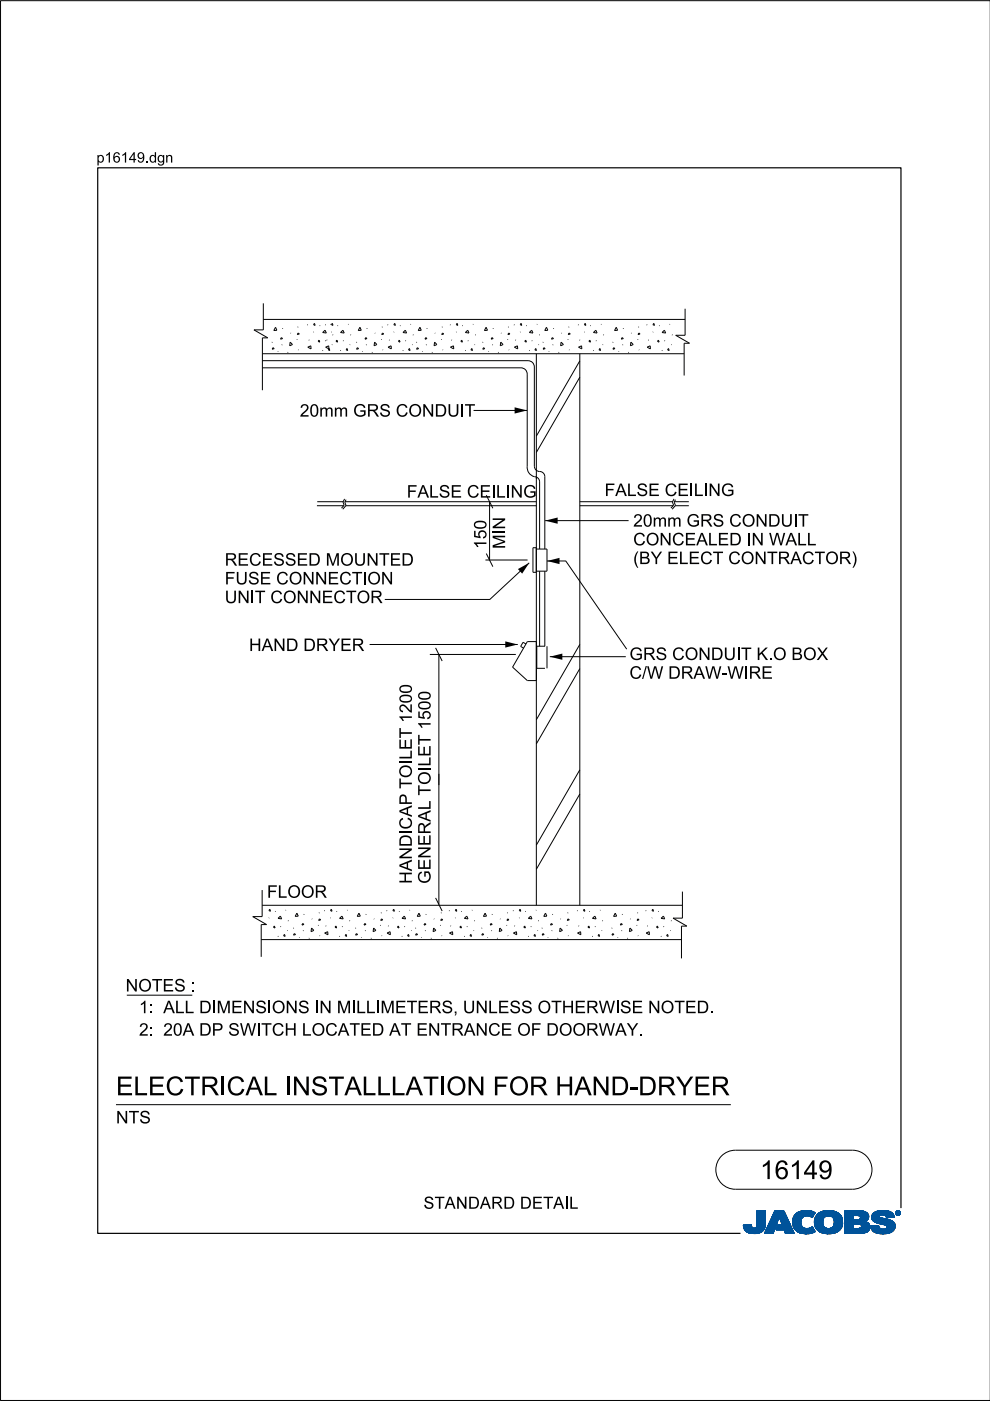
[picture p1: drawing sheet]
<svg xmlns="http://www.w3.org/2000/svg" width="210mm" height="297mm" viewBox="0 0 210 297" stroke-linecap="round" stroke-linejoin="round" font-family="sans-serif">
<defs><g id="words">
<g font-size="4">
<text x="24.6" y="232.2">ELECTRI</text>
<text x="48" y="232.2">CALI</text>
<text x="61.9" y="232.2">N</text>
<text x="65.9" y="232.2">STALLLATI</text>
<text x="94.6" y="232.2">ON</text>
<text x="104.5" y="232.2">FOR H</text>
<text x="121.8" y="232.2">AN</text>
<text x="129.5" y="232.2">D-</text>
<text x="135.3" y="232.2">DRYER</text>
<text x="161.1" y="250">16149</text>
</g>
<g font-size="2.6">
<text x="63.6" y="88.3">20mm GRS CON</text>
<text x="92.1" y="88.3">DUI</text>
<text x="98.5" y="88.3">T</text>
<text x="86.2" y="105.5">FALSE CEII</text>
<text x="105.2" y="105.5">L</text>
<text x="108.3" y="105.5">N</text>
<text x="110.9" y="105.5">G</text>
<text x="128.2" y="105.2">FALSE CEII</text>
<text x="147.1" y="105.2">L</text>
<text x="150.2" y="105.2">N</text>
<text x="152.9" y="105.2">G</text>
<text x="134.2" y="111.7">20mm GRS CON</text>
<text x="162.8" y="111.7">DUI</text>
<text x="169.2" y="111.7">T</text>
<text x="47.7" y="119.9">RECESSED M</text>
<text x="72.1" y="119.9">OUN</text>
<text x="80.4" y="119.9">TED</text>
<text x="103.1" y="116.4" transform="rotate(-90 103.1 116.4)">150</text>
<text x="107.1" y="116.4" transform="rotate(-90 107.1 116.4)">MIN</text>
<text x="134.2" y="119.6">(</text>
<text x="134.2" y="115.6">CON</text>
<text x="135.5" y="119.6">BY ELECT CON</text>
<text x="142.5" y="115.6">CEALED I</text>
<text x="159.3" y="115.6">N</text>
<text x="162.6" y="119.6">TRACTOR)</text>
<text x="163" y="115.6">W ALL</text>
<text x="47.7" y="123.9">FUSE CON</text>
<text x="66.8" y="123.9">N</text>
<text x="69.4" y="123.9">ECTI</text>
<text x="77.9" y="123.9">ON</text>
<text x="47.7" y="127.9">UN</text>
<text x="53" y="127.9">I</text>
<text x="54" y="127.9">T CON</text>
<text x="65.5" y="127.9">N</text>
<text x="68.2" y="127.9">ECTOR</text>
<text x="52.8" y="138">H</text>
<text x="55.5" y="138">AN</text>
<text x="60.6" y="138">D DRYER</text>
<text x="133.5" y="143.9">C/</text>
<text x="133.5" y="139.9">GRS CON</text>
<text x="137.2" y="143.9">W</text>
<text x="141.7" y="143.9">DRAW -</text>
<text x="150.7" y="139.9">DUI</text>
<text x="157.1" y="139.9">T K.</text>
<text x="158.7" y="143.9">RE</text>
<text x="163.9" y="139.9">O BOX</text>
<text x="56.6" y="190.3">FLOOR</text>
<text x="87.3" y="187.4" transform="rotate(-90 87.3 187.4)">HANDICAP TOILET 1200</text>
<text x="91.3" y="187.4" transform="rotate(-90 91.3 187.4)">GENERAL TOILET 1500</text>
<text x="26.6" y="210.2">N</text>
<text x="29.3" y="210.2">OTES :</text>
<text x="29.5" y="214.8">1:ALLDI</text>
<text x="45.9" y="214.8">M</text>
<text x="49" y="214.8">EN</text>
<text x="54.1" y="214.8">SI</text>
<text x="57.6" y="214.8">ON</text>
<text x="67.7" y="214.8">N</text>
<text x="71.4" y="214.8">M</text>
<text x="75.5" y="214.8">L</text>
<text x="80.7" y="214.8">M</text>
<text x="83.7" y="214.8">ETERS,UN</text>
<text x="103.5" y="214.8">LESS OTH</text>
<text x="121.8" y="214.8">ERW I</text>
<text x="131.5" y="214.8">SE N</text>
<text x="140.1" y="214.8">OTED.</text>
<text x="29.5" y="219.6">2:20A DP SW I</text>
<text x="55.4" y="219.6">TCH</text>
<text x="64" y="219.6">LOCATED AT EN</text>
<text x="93.4" y="219.6">TRAN</text>
<text x="103.5" y="219.6">CE OF DOORW AY.</text>
<text x="24.6" y="238.2">N</text>
<text x="27.3" y="238.2">TS</text>
<text x="89.8" y="256.3">STAN</text>
<text x="99.2" y="256.3">DARD DETAI</text>
<text x="120.6" y="256.3">L</text>
</g>
<g font-size="2.2">
<text x="20.5" y="34.5">p16149.</text>
<text x="31.6" y="34.5">dgn</text>
</g>
</g></defs>
<g fill="none" stroke="#00539a" stroke-width=".21">
<path d="M157.6 259.8h1.7M157.6 259.9h1.7M157.6 259.9l1.7 .1M157.6 260h1.8M158.1 259.7h1.2M159.3 259.7h-1.7l.1 .7M159.3 259.7h-.9M159.3 259.7l.1 .3M159.4 260l.1 .3M160.4 260l-.2 .3h2M160.5 259.6h1.8M160.5 259.6l-.1 .4"/>
<path d="M160.5 259.7h1.8M160.5 256.7v2.9M160.5 256.9h1.8M160.5 257.5h1.8M160.5 256.7h1.8v2.7M160.5 256.8h1.8M160.5 256.8l1.8 .1M160.5 256.9l1.8 .1M160.5 257h1.8M160.5 257.1h1.8M160.5 257.2h1.8M160.5 257.2l1.8 .1"/>
<path d="M160.5 257.3h1.8M160.5 257.4h1.8M160.5 257.4l1.8 .1M160.5 257.6h1.8M160.5 257.6l1.8 .1M160.5 257.7h1.8M160.5 257.8h1.8M160.5 257.9h1.8M160.5 258h1.8M160.5 258.1h1.8M160.5 258.1l1.8 .1M160.5 258.2h1.8"/>
<path d="M160.5 258.3h1.8M160.5 258.3l1.8 .1M160.5 258.4h1.8M160.5 258.5h1.8M160.5 258.5l1.8 .1M160.5 258.6h1.8M160.5 258.6l1.8 .1M160.5 258.7h1.8M160.5 258.8h1.8M160.5 258.9h1.8M160.5 259h1.8M160.5 259.1h1.8"/>
<path d="M160.5 259.2h1.8M160.5 259.3h1.8M160.5 259.8h1.8M162.2 260h-1.8M162.2 259.9v.3M162.2 259.9h-1.8M162.2 259.8h-1.7M162.3 259.4l-.1 .5M162.3 259.4v-2.7h-1.8v2.9M162.3 259.5h-1.8M162.3 259.6h-1.8M162.3 256.7l-1.8 .1"/>
<path d="M162.3 259.4h-1.8M163.7 258.1h3.1M163.7 258h3.1M163.7 257.9h3M163.8 257.8h2.9M163.8 257.7h2.9M163.8 257.7h2.8M163.9 257.6h2.7M163.9 257.5h2.7M164 257.4h2.5M164 257.3h2.5M164.1 257.2h2.3"/>
<path d="M164.1 257.1h2.3M164.1 257h2.3M164.2 257h2.1M164.2 256.9h2.1M164.2 256.8h2.1M164.3 256.7h1.9l2.2 4.8h-1.9l-.3-.8h-1.7l.4-1h1l-.7-1.7-1.3 3.5h-1.8zM164.5 260h-1.7M164.5 259.9l-1.7 .1M164.5 259.9h-1.7M164.5 259.8l-1.7 .1M164.6 259.8h-1.7M164.6 259.7l-1.7 .1"/>
<path d="M164.6 259.7h-1.7M164.6 259.6h-1.7M164.6 259.5l-1.6 .1M164.7 259.5h-1.7M164.7 259.4l-1.7 .1M164.7 259.4h-1.7M164.7 259.3l-1.6 .1M164.7 259.3h-1.6M164.8 259.2l-1.7 .1M164.8 259.2h-1.7M164.8 259.1l-1.6 .1M164.8 260h2.9"/>
<path d="M164.8 259.1h-1.6M164.8 259.9h2.9M164.8 259l-1.6 .1M164.9 259.9h2.7M164.9 259h-1.7M164.9 259.8h2.7M164.9 258.9h-1.6M164.9 258.8h-1.6M164.9 259.7h2.7M164.9 259.7l-.4 1 3.6 .1M165 258.7h-1.6M165 258.6l-1.6 .1"/>
<path d="M165 258.6h-1.6M165 258.5l-1.6 .1M165 258.5h-1.6M165.1 258.4l-1.6 .1M165.1 258.4h-1.6M165.1 258.3l-1.6 .1M165.1 258.3h-1.6M165.1 258.2l-1.5 .1M165.1 258.2h-1.5M165.2 258.1l-1.6 .1M165.2 258.1h-1.6M165.2 258l.7 1.7h-1"/>
<path d="M165.2 258l.7 1.7M165.3 258.1h1.5M165.3 258.1l1.6 .1M165.3 258.2h1.6M165.3 258.2l1.6 .1M165.3 258.3h1.6M165.4 258.3l1.6 .1M165.4 258.4h1.6M165.4 258.4l1.6 .1M165.4 258.5h1.6M165.4 258.5l1.7 .1M165.4 258.6h1.7"/>
<path d="M165.5 258.6l1.6 .1M165.5 258.7h1.6M165.5 258.8h1.7M165.5 258.9h1.7M165.6 258.9h1.6M165.6 259h1.7M165.6 259l1.7 .1M165.6 259.1h1.7M165.6 259.1l1.7 .1M165.7 259.2h1.7M165.7 259.2l1.7 .1M165.7 259.3h1.7"/>
<path d="M165.7 259.3l1.7 .1M165.7 259.4h1.7M165.8 259.4l1.7 .1M165.8 259.5h1.7M165.8 259.5l1.7 .1M165.8 259.6h1.7M166.2 256.7l2.2 4.8M166.2 256.8l-1.9-.1-2.2 4.8h1.8l1.3-3.5M168 258.9l.4 1.5M168 258.9h1.8M168 259h1.8M168 259.1h1.8"/>
<path d="M168 259.2h1.8M168 259.2l1.8 .1M168 259.3h1.8M168 259.3l1.8 .1M168.1 259.4h1.8M168.1 259.5h1.7M168.1 259.4l1.7 .1M168.1 259.5l1.8 .1M168.1 259.6h1.8M168.1 259.7h1.8M168.1 259.7l1.8 .1M168.1 259.8h1.8"/>
<path d="M168.1 259.8l1.8 .1M168.2 260h1.8M168.2 259.9h1.8M168.3 258l-.3 .9M168.9 257.3l-.6 .7M169.1 257.1h3.6M169.2 257h3.4M169.4 256.9h3.1M169.5 256.9h2.9M169.8 256.8h2.4M169.8 259.1a1.33 1.33 0 0 0 .8 1.4 1.33 1.33 0 0 0 1.5-.3l.2-.1M169.8 259.1h-1.8"/>
<path d="M169.8 259l-1.8 .1M169.9 258.8l-1.9 .1M169.9 258.8h-1.9M169.9 258.7h-1.9M169.9 258.6h-1.8M169.9 258.6l-1.9 .1M169.9 258.5l-1.8 .1M169.9 258.5h-1.8M169.9 258.4l-1.8 .1M170 258.4h-1.9M170 258.4l-.2 .7M170 258.3l-1.8 .1"/>
<path d="M170 258.3h-1.8M170 258.2l-1.8 .1M170.1 258.2h-1.9M170.1 258.1l-.1 .3M170.1 258.1l-1.9 .1M170.2 258.1h-2M170.3 258h-2.1M170.3 256.7l-1.4 .5M170.3 256.7h1.5M170.3 256.7a4 4 0 0 1 2.5 .4M170.4 258h-2.1M170.4 257.9h-2.1"/>
<path d="M170.6 257.8l-2.3 .1M170.6 257.9l-.5 .2M170.8 257.8h-2.5M171.5 256.7l-1.7 .1M171.5 256.7l.6 .1M171.7 257.8h.7M171.8 257.9h.6M171.9 258h.4M172.1 258.1h.2M172.2 258.1h.1M172.3 258h-.3M172.4 257.8h-.8"/>
<path d="M172.4 257.7l-4 .1M172.5 257.7h-4.1M172.5 257.6l-4 .1M172.5 257.6h-4M172.6 257h-3.3M172.6 257.5l-4.1 .1M172.6 257.5h-4M172.6 257.4l-4 .1M172.7 257.4h-4M172.7 259h1.8M172.7 259.2h1.8M172.7 259.3h1.8"/>
<path d="M172.7 259.3l1.8 .1M172.7 259.4h1.8M172.7 257.3l-3.9 .1M172.7 259.5h1.8M172.7 259.5l1.8 .1M172.7 259.6h1.8M172.7 259.7h1.8M172.7 258.6h1.8M172.7 257.3h-3.9M172.8 259.8h1.8M172.8 257.2l-3.9 .1M172.8 259.9h1.8"/>
<path d="M172.8 259.9l.3 .6M172.8 259.8l1.8 .1M172.8 259.9l1.8 .1M172.8 257.2h-3.9M172.8 260h1.8M172.8 257.1l-.6 1.1a1.75 1.75 0 0 0-1.6-.3M172.9 257.1l-3.9 .1M173 257.8l-.3 1.3h1.8M173 257.8h5.3M173.1 257.7h5.2M173.1 257.7h5.1M173.1 257.6h5.1"/>
<path d="M173.2 257.6h4.9M173.2 257.5h4.8M173.4 257.4h4.6M173.4 257.4h4.5M173.5 257.3h4.4M173.6 257.2l4.2 .1M173.6 257.2h4.1M173.7 257.1l4 .1M173.8 257.1h3.8M173.9 257h3.5M174 257h3.3M174.1 256.9h3.2"/>
<path d="M174.2 256.9h2.8M174.4 256.8h2.6M174.5 259h-1.8M174.5 259.2a1.15 1.15 0 0 0 1.3 1.3M174.5 259.2l-1.8-.1 .1 .8M174.5 258.9l-1.8 .1M174.5 258.9h-1.8M174.5 258.8l-1.8 .1M174.5 258.7l-1.8 .1M174.5 258.7h-1.8M174.5 258.6l-1.8 .1M174.5 258.5l-1.8 .1"/>
<path d="M174.6 258.5h-1.9M174.6 256.8h1.9M174.6 258.4l-.1 .8M174.6 258.4h-1.8M174.6 258.4l-1.9 .1M174.6 258.3l-1.8 .1M174.6 258.3h-1.8M174.7 258.2h-1.9M174.7 258.1l-.1 .3M174.8 258.1l-2 .1M174.8 258.1h-1.9M174.9 256.7a3.2 3.2 0 0 1 3.6 1.4l.1 .8-.1 1.1"/>
<path d="M174.9 258l-1.9 .1M175 258h-2M175.1 257.9l-.4 .2M175.1 257.9h-2.1M175.2 257.9h-2.2M175.5 256.7h.7M175.7 257.8l-.6 .1M175.7 257.8l.6 .1M175.7 257.8h-2.7M176 257.8h2.4M176.2 257.9h2.2M176.3 257.9l.5 .5"/>
<path d="M176.4 258h2M176.4 256.7h-1.5a2.68 2.68 0 0 0-1.9 1.1M176.5 258l2 .1M176.5 258.1h2M176.6 258.1h1.9M176.6 258.2h1.9M176.7 258.2l1.8 .1M176.7 258.3h1.8M176.7 258.3l1.9 .1M176.7 259.9h1.8M176.7 258.4h1.9M176.8 258.4l.1 .5"/>
<path d="M176.8 258.4l1.8 .1M176.8 258.5h1.8M176.8 258.6h1.8M176.9 258.8h1.7M176.9 258.8l1.8 .1M176.9 258.7h1.7M176.9 259.4h1.8M176.9 259.2l1.8 .1M176.9 259.1h1.8M176.9 259.2h1.8M176.9 258.9v.3M176.9 259.2a1.11 1.11 0 0 1-1.1 1.3"/>
<path d="M176.9 259h1.8M176.9 258.9h1.8M176.9 259.3h1.8M176.9 259.3l1.8 .1M178 257.4l-4.7 .1M178.4 257.9h-2.1l.5 .5M178.5 259.7l-1.7 .1M178.5 259.8l-1.8 .1M178.5 259.8h-1.7M178.5 260l-.2 .5M178.5 259.9l-1.8 .1M178.5 260h-1.8"/>
<path d="M178.6 259.7h-1.8M178.6 258.5l-1.8 .1M178.6 259.6h-1.8M178.6 259.5l-1.8 .1M178.6 259.5h-1.8M178.7 259.4h-1.8M179.1 259.7h1.8M179.1 259.5h5.2M179.1 256.9h4.4M179.1 257.5h5M179.1 256.8h4M179.1 256.8h3.4"/>
<path d="M179.1 257h4.5M179.1 257.1h4.7M179.1 257.1l4.7 .1M179.1 257.2h4.8M179.1 257.2l4.8 .1M179.1 257.3h4.8M179.1 257.3l4.9 .1M179.1 257.4h4.9M179.1 257.4l5 .1M179.1 257.6h5M179.1 257.6l5 .1M179.1 257.7h5"/>
<path d="M179.1 257.7l1.8 .1M179.1 257.8h1.8M179.1 257.9h1.8M179.1 258h1.8M179.1 258.1h1.8M179.1 258.2h1.8M179.1 258.3h1.8M179.1 258.4h1.8M179.1 258.5h1.8M179.1 258.5l1.8 .1M179.1 258.6h4.8M179.1 258.7h4.7"/>
<path d="M179.1 258.7h4.6M179.1 258.8h4.5M179.1 258.9h4.5M179.1 258.9h4.3M179.1 259h4.4M179.1 259l4.5 .1M179.1 259.1h4.6M179.1 259.1l4.7 .1M179.1 259.2h4.8M179.1 259.2l4.9 .1M179.1 259.3h5M179.1 259.3l5.1 .1"/>
<path d="M179.1 259.4h5.1M179.1 259.4l5.1 .1M179.1 259.5l1.8 .1M179.1 259.6h1.8M179.1 259.8h1.8M179.1 259.9h1.8M179.1 260h1.8M180.9 257.7v.9M181.8 259.5h-.9v1v-1M181.8 259.5h.2M181.8 259.5l.8 .3M182.1 257.7l2.1 .1"/>
<path d="M182.2 257.8h2M182.2 259.5l2.1 .1M182.3 258.5h1.7M182.3 258.5l-1.4 .1M182.3 257.9h1.9M182.4 257.9h1.8M182.4 257.9v.1M182.4 257.9l-.4-.2h-1.1v.9M182.4 258h1.8M182.4 258v.3M182.4 258.3l-.1 .2M182.4 259.6h1.9"/>
<path d="M182.4 258.1h1.8M182.4 258.1l1.8 .1M182.4 258.2h1.8M182.5 259.7h1.9M182.5 256.9l1.1 .1M182.5 259.7l1.9 .1M182.6 259.8h1.8M182.6 259.8v.4l-.2 .2M182.7 259.9h1.7M182.9 256.8h-3.8v4.7M183.3 256.9l-4.2-.1v4.7M183.6 257l.4 .4"/>
<path d="M183.9 259.2l.2 .2M184 258.5l-2.1 .1M184 258.5h-1.8M184 257.4l.1 .2M184.1 258.4l-.8 .6 .6 .2M184.1 258.4h-1.8M184.1 258.3l-1.7 .1M184.1 258.3h-1.7M184.1 257.6l.1 .6M184.1 258.2l-1.7 .1M184.1 259.4l.3 .5v.6M184.2 258.2l-.1 .2"/>
<path d="M184.2 258h-1.8M184.4 259.9h-1.7M184.5 260h-1.8M184.6 259.9v.2M184.6 259.9h1.7M184.6 260h1.7M184.8 258.1h1.7M184.8 258l.2 .7M184.8 258h1.7M184.8 258.3h2.5M184.8 258.3l2.8 .1M184.8 258.1l1.8 .1"/>
<path d="M184.8 258.2h2M184.8 258.4h3M184.8 258.4l3.2 .1M184.9 258.2l2.1 .1M184.9 257.6h4.6M184.9 258.5h3.4M184.9 258.5l3.6 .1M184.9 258.6h3.7M184.9 257.5h4.5M185 257.5h4.4M185 258.6l3.7 .1M185 258.7h3.9"/>
<path d="M185 258.7l.6 .4M185 257.4h4.3M185 257.4h4.4M185.1 258.7l3.9 .1M185.1 258.8h.7M185.1 257.3h4.1M185.2 258.9h.6M185.2 258.9l4.1 .1M185.3 257.2h3.9M185.3 259h4M185.3 257.1l3.8 .1M185.4 257.1h3.7"/>
<path d="M185.4 259l4 .1M185.5 257h3.5M185.5 259.1h4M185.6 259.1l3.9 .1M185.6 259.1l.5 .2M185.7 259.2h3.9M185.7 256.9h3M185.8 259.2l3.8 .1M185.8 258.9h3.4M185.9 258.8h3.2M185.9 256.8h2.7M185.9 256.8l-.8 .5-.3 .7"/>
<path d="M185.9 256.8l.7-.1a3.3 3.3 0 0 1 2.7 .6h-4.2M186 259.3h3.6M186.1 256.8h2.3M186.1 259.4h3.6M186.1 259.3l1.5 .4 .4 .2M186.3 259.8l-.5 .1M186.3 259.8l-1.7 .1M186.3 259.8v.3M186.3 259.4h3.4M186.4 257.9h-1.6M186.4 257.9l.1 .1M186.5 257.9h-1.7"/>
<path d="M186.5 257.8h-1.7M186.5 258v.1M186.5 257.8l-.1 .1M186.5 257.7h-1.6M186.5 259.4l3.2 .1M186.5 258.1l.1 .1M186.6 257.6l-1.7 .1M186.6 258.2l.4 .1M186.7 256.7h.8M186.7 259.5h3M186.8 257.6h-1.9M186.9 259.5l2.9 .1"/>
<path d="M187 258.3l1.7 .4 .9 .6M187.2 259.6h2.6M187.3 257.6h2.2M187.4 259.7h2.4M187.6 257.6l1.9 .1M187.6 259.7h2.2M187.6 257.7h2M187.7 257.7a1.07 1.07 0 0 0-1.2 .1M187.7 257.7l.1 .1M187.7 257.8h1.9M187.8 257.8h1.7M187.8 256.7h-1.3"/>
<path d="M187.8 257.8l.1 .4M187.8 257.9h1.7M187.8 257.9h1.8M187.9 258h1.7M187.9 258l1.7 .1M187.9 258.1h1.1M187.9 258.1h1.7M187.9 259.9h1.9M188 259.9l.1 .2M188 260h1.8M188.1 257h-2.6M188.2 257h.6"/>
<path d="M188.7 256.9h-2.9M189.3 257.3l.3 .8-1.7 .1M189.6 259.3l.2 .4v.6M189.8 259.9l-1.8 .1M189.8 259.8h-2.1M189.8 259.8h-1.9M189.9 257.2v.1M189.9 257.1h.1M189.9 257.2h.1M189.9 257.3h.1M189.9 257.3l.2 .3M190 257.4h.1"/>
<path d="M190 257.4l.1 .1M190 257.5h.2M190 257.2v.1M190 257.2l.2 .3M190 257.3l.2 .2M190 257.1h-.1M190 257h-.1M190.1 257h-.2M190.1 257.5l.2 .1M190.1 256.9h-.1M190.1 257.6h.6M190.2 256.8l-.1 .1"/>
<path d="M190.2 257.5l.2 .1M190.2 257.5l-.1 .1M190.2 257.6h.4M190.2 256.9h.4M190.2 256.9h.4l-.1 .3 .2 .3-.3-.3-.2 .3zM190.2 256.9v.6l.1-.3 .3 .3M190.2 257h.4M190.2 257.1h.1M190.2 257.1h.5M190.2 257.2h.5M190.2 257.2l.3 .1M190.2 257.3h.1"/>
<path d="M190.2 257.4h.1M190.2 257.4l.1 .1M190.2 256.8h-.1M190.3 257h.2v.1l-.2 .1zM190.3 257v.2M190.3 257h-.1M190.4 257.2l.2 .3M190.4 257.6h.1M190.4 256.8h-.2l-.2 .4M190.4 256.7a.5 .5 0 0 1 .5 .5 .5 .5 0 0 1-.5 .5M190.4 256.8l.4 .2v.2M190.4 256.7a.5 .5 0 0 0-.5 .5 .5 .5 0 0 0 .5 .5l-.3-.1"/>
<path d="M190.4 256.8l.3 .1 .1 .3M190.4 256.7l-.4 .2-.1 .3M190.4 256.7v.1M190.4 257.6v.1M190.4 256.7l.3 .1 .2 .4M190.4 257h-.1l.1 .2M190.4 257l.2 .1-.2 .1M190.4 257h.1M190.5 257.3h.1M190.5 257.3l.1 .1M190.5 257.2l.2 .3M190.5 257.4h.1"/>
<path d="M190.5 257.1h.2M190.5 257.4l.2 .1M190.5 257l-.1 .2M190.5 256.7h-.3M190.6 257.5h.2M190.6 256.8h.1M190.6 257.1l-.1 .1M190.7 257.1h-.1M190.7 257.1l-.2 .1M190.7 257.1l-.5-.2v.6l.1-.3M190.7 257h-.1M190.7 256.8l.1 .1"/>
<path d="M190.7 256.8h-.6M190.7 256.9h.2M190.8 257h.1M190.8 257.6h-.2M190.8 257.2v.2l-.4 .2M190.8 257.2l-.1 .3-.3 .1M190.8 257.1h.1M190.8 257.2h.1M190.9 257.4l-.2 .1M190.9 257.4h-.1M190.9 257.3l-.1 .1M190.9 257.3h-.1"/>
<path d="M190.9 257.2h.1M190.9 257.2l-.1 .3-.4 .2M190.9 257.1h-.1M157.7 260.1h1.7M157.7 260l1.7 .1M157.7 260.2h1.8M157.7 260.2l1.8 .1M157.7 260.3h1.8M157.7 260.3l1.9 .1M157.7 260.4h4.4M157.7 260.4l.4 .5M157.7 260.4l4.4 .1"/>
<path d="M157.8 260.5h4.3M157.8 260.6h4.3M157.8 260.7h4.2M157.9 260.7h4.1M157.9 260.8h4M158 260.8h3.9M158 260.9h3.9M158.1 260.9h3.3M158.1 261h3.6M158.2 261h3.5M158.3 261.1h3.2M158.4 261.2h3.1"/>
<path d="M158.5 261.2h2.9M158.6 261.3h2.7M158.7 261.4h2.4M158.8 261.4h2.1M159.1 261.5h1.6M159.5 260.3l.3 .1 .4-.1M159.7 261.5h.7M160.9 261.4h.1M161.5 260.9h.2M161.6 261.1h-3.3M162.1 260.3l-2 .1M162.2 260.2l-1.9 .1"/>
<path d="M162.2 260.2a2.25 2.25 0 0 1-2.8 1.3l-.9-.2-.4-.4M162.2 260.2h-1.9M162.2 260.1l-1.8 .1M162.2 260.1h-1.8M162.2 260l-1.8 .1M164 261.4h-1.9M164 261.3l-1.9 .1M164 261.3h-1.8M164 261.2l-1.8 .1M164 261.2h-1.8M164.1 261.1l-1.9 .1M164.1 261.1h-1.8"/>
<path d="M164.1 261l-1.8 .1M164.1 261h-1.8M164.1 260.9l-1.8 .1M164.2 260.9h-1.8M164.2 260.8l-1.8 .1M164.2 260.8h-1.8M164.2 260.7l-1.8 .1M164.2 260.7h-1.7M164.2 260.6l-1.7 .1M164.3 260.6h-1.8M164.3 260.5h-1.8M164.3 260.4l-1.7 .1"/>
<path d="M164.3 260.4h-1.7M164.3 260.3l-1.7 .1M164.4 260.3h-1.8M164.4 260.2l-1.7 .1M164.4 260.2h-1.7M164.4 260.1l-1.7 .1M164.4 260.1h-1.7M164.5 260l-1.8 .1M164.5 260.7h3.5M164.6 260.7h3.4M164.6 260.6h3.4M164.6 260.5h3.4"/>
<path d="M164.6 260.5h3.3M164.6 260.4h3.3M164.7 260.4h3.2M164.7 260.3h3.2M164.7 260.3h3.1M164.7 260.2h3.1M164.8 260.1h3M164.8 260.1h2.9M166.3 260.8h1.8M166.3 260.8l1.8 .1M166.3 260.9h1.8M166.3 260.9l1.8 .1"/>
<path d="M166.3 261h1.9M166.3 261l1.9 .1M166.4 261.1h1.8M166.4 261.1l1.8 .1M166.4 261.2h1.9M166.4 261.2l1.9 .1M166.4 261.3h1.9M166.5 261.3l1.8 .1M166.5 261.4h1.9M166.5 261.5h1.9M166.5 261.5l-.3-.8 .3 .8h1.9M168.2 260l1.9 .1"/>
<path d="M168.2 260.1h1.9M168.2 260.1l1.9 .1M168.2 260.2h2M168.3 260.2l2 .1M168.3 260.3h2.1M168.3 260.3l2.2 .1M168.3 260.4h2.5M168.4 260.4l.6 .7M168.4 260.4l4.1 .1M168.5 260.5h4M168.5 260.6h4M168.6 260.7h4"/>
<path d="M168.6 260.7l4 .1M168.7 260.8h3.9M168.7 260.8l4 .1M168.8 260.9h3.9M168.9 260.9l3.8 .1M168.9 261h3.9M169 261l3.8 .1M169 261.1h3.9M169 261.1a4.2 4.2 0 0 0 3.8 0M169.1 261.1h3.8M169.2 261.2h3.5M169.3 261.3h3.2"/>
<path d="M169.5 261.4h2.8M169.6 261.4h2.6M170 261.5h2M170.6 261.6h.4M171.5 260.4h.9M171.6 260.4h.8M171.8 261.5h-1.5M171.8 260.3h.6M172 260.3h.3M172 260.2h.3M172.1 260.2h.2M172.2 260.1h.1"/>
<path d="M172.3 260.1l.6 1M172.6 261.2l-3.3 .1M172.8 260.1h1.9M172.9 260.1l1.9 .1M172.9 260.2h1.9M172.9 260.2l2 .1M172.9 260.3h2.2M173 260.3l2.1 .1M173 260.4h2.4M173 260.4h5.3M173.1 260.5h5.2M173.1 260.5l.7 .6 .8 .4"/>
<path d="M173.1 260.6h5.2M173.2 260.6h5M173.3 260.7h4.9M173.3 260.7h4.8M173.3 260.8h4.7M173.4 260.9h4.5M173.5 260.9h4.4M173.5 261h4.3M173.6 261h4.2M173.7 261.1h4M173.8 261.1h3.8M173.8 261.2h3.7"/>
<path d="M174 261.2h3.4M174.2 261.4h2.9M174.3 261.4h2.7M175.1 261.5h1.4M175.3 261.6h.4M176.6 260.2h1.9M177 261.4l-1 .2-1.4-.1h2.2M177.3 261.3h-3.3M178.1 260.8h-4.8M178.3 260.5l-.6 .6-.7 .3M178.3 260.4h-2.2M178.4 260.3l-2.2 .1"/>
<path d="M178.4 260.3h-2l-.6 .2M178.5 260.2l-2.1 .1M178.5 260.2h-2M178.5 260.1h-1.9M178.5 260l-1.9 .1M179.1 261.5h3.4M179.1 260.1h1.8M179.1 260.1l1.8 .1M179.1 260.2h1.8M179.1 260.2l1.8 .1M179.1 260.3h1.8M179.1 260.4h1.8"/>
<path d="M182.3 260.4h2.1M182.4 260.4h2M182.4 260.4l-.6 .1M183.1 261.4l-4 .1M183.4 261.3l-4.3 .1M183.5 261.3h-4.4M183.7 261.3h-.1M183.7 261.2l-4.6 .1M183.8 261.2h-4.7M183.9 261.1l-4.8 .1M184 261.1h-4.9M184 261l-4.9 .1"/>
<path d="M184.1 261l-.8 .4-1.1 .1M184.1 261h-5M184.1 260.9l-5 .1M184.2 260.9h-5.1M184.2 260.8l-5.1 .1M184.3 260.8h-5.2M184.3 260.7l-5.2 .1M184.3 260.7h-5.2M184.4 260.6l-5.3 .1M184.4 260.6h-5.3M184.4 260.5h-5.3M184.4 260.5l-.3 .5"/>
<path d="M184.4 260.4l-5.3 .1M184.5 260l-1.8 .1M184.5 260.2l-2 .1M184.5 260.3h-2M184.5 260.1h-1.9M184.5 260.2h-1.9M184.6 260.1l.1 .3M184.6 260.1h1.7M184.6 260.1h1.8M184.6 260.1l1.8 .1M184.6 260.2h1.8M184.6 260.2l1.8 .1"/>
<path d="M184.7 260.3h1.8M184.7 260.3l1.8 .1M184.7 260.4a2.52 2.52 0 0 0 2.7 1.2M184.7 260.4h1.9M184.7 260.5h2M184.7 260.5h2.1M184.8 260.6h2.1M184.8 260.6h4.8M184.8 260.7h4.7M184.9 260.8h4.6M184.9 260.8h4.5M185 260.9h4.4"/>
<path d="M185.1 260.9h4.3M185.1 261h4.3M185.2 261.1h4M185.2 261.1h3.9M185.3 261.2h3.7M185.4 261.2h3.5M185.5 261.3h3.4M185.7 261.3h3.1M185.8 261.4h2.7M185.9 261.5h2.4M186.3 260.1a1.08 1.08 0 0 0 1.4 .5M186.4 261.5h1.6"/>
<path d="M186.6 261.6h.9M188 260.4h1.8M188 260.4l-.3 .2M188.1 260.3h1.7M188.1 260.1l-.1 .3M188.1 260.2h1.7M188.3 261.5l-.9 .1M188.9 261.3l-.6 .2M189.3 261.1h-4.1M189.4 260.9l-.5 .4M189.6 260.7h-4.8M189.7 260.6h-2"/>
<path d="M189.7 260.5h-1.9M189.7 260.5h-1.8M189.7 260.4h-1.7M189.7 260.3h-1.6M189.8 260.2h-1.7M189.8 260.3l-.4 .6M189.8 260.1h-1.7M189.8 260h-1.7"/>
<circle cx="190.4" cy="257.2" r=".51"/>
<circle cx="190.4" cy="257.2" r=".42"/>
</g>
<g fill="none" stroke="#000" stroke-width=".21">
<path d="M210 .1h-209.9v296.8h209.9M55.6 78h54.8a1.33 1.33 0 0 1 1.4 1.3v19.6a2.13 2.13 0 0 0 2 2.3l.4 .3 .2 .7v14.2M55.6 76.5h56.4a1.33 1.33 0 0 1 1.3 1.3v21.1M55.6 75h89.5M55.8 67.7h89.5M55.8 64.3v5.6h-2l3 1.7h-1.2v11.1M57.7 72.5v.1M57.9 73.7l.2 .2-.4 .2zM58.4 69.4l.3 .6-.6 .1zM58.9 74.5l.1 .1M59.7 71.6l.2 .2-.4 .1zM59.8 73.1v.1"/>
<path d="M59.9 69.6v.1M61.1 74.6l-.1 .2M61.5 72.5l.5 .5-.6 .3zM61.6 70.6l.1 .1M63 71.9v.1M63.2 69.3l-.1 .1M63.2 70.6l.3 .2-.5 .1zM63.2 74.1l.1 .1M65.1 68.8l.2 .1M65.5 72.1h.1M66 74l-.1-.7-.6 .3 .7 .4M66.5 70.4h.1"/>
<path d="M66.7 68.6l.1 .4-.3-.2zM67.7 72.1l.1 .4-.4-.1zM67.9 69h-.1M68.4 74.3h.1M68.4 70.5l.5-.5 .3 .6zM68.9 72.2l.2 .1M68.9 68.8l.2 .1M69.3 72.1h.1M69.7 74v-.7l-.7 .3 .7 .4M69.8 73.9l.1 .4-.3-.1zM70.1 68.7l-.1 .1M70.3 70.4h-.1"/>
<path d="M70.5 73l-.1 .1M70.5 68.6l.1 .4-.3-.2zM70.5 71h.1M71.4 72.1l.2 .4-.4-.1zM71.7 69h-.1M72.2 74.3h.1M72.2 70.5l.5-.5 .3 .6zM72.7 72.2l.1 .1M73.6 73.9l.1 .4-.3-.1zM73.9 68.7l-.1 .1M74.2 73v.1M74.3 71h.1"/>
<path d="M75.6 72.5v.1M75.8 73.7l.2 .2-.4 .2zM76.3 69.4l.3 .6-.6 .1zM76.8 74.5l.1 .1M77.5 71.6l.3 .2-.4 .1zM77.7 73.1v.1M77.8 69.6v.1M78.9 74.6v.2M79.3 73.3l.6-.3-.5-.5-.1 .8M79.5 70.6v.1M80.9 71.9v.1M81.1 69.3l-.1 .1"/>
<path d="M81.1 70.6l.3 .2-.5 .1zM81.1 74.1l.1 .1M82.2 68.8l.1 .1M82.5 72.1h.1M83 74l-.1-.7-.6 .3 .7 .4M83.6 70.4h-.1M83.7 68.6l.1 .4-.3-.2zM84.7 72.1l.1 .4-.3-.1zM84.9 69h-.1M85.4 74.3h.1M86 72.2l.1 .1M86.2 70.6l-.3-.6-.5 .5 .8 .1"/>
<path d="M86.8 73.9l.1 .4-.3-.1zM87.1 68.7l-.1 .1M87.5 73l-.1 .1M87.5 71h.2M88.4 72.5l-.1 .1M88.5 73.7l.3 .2-.5 .2zM89 69.4l.3 .6-.6 .1zM89.5 74.5l.1 .1M90.3 71.6l.2 .2-.4 .1zM90.4 73.1v.1M90.6 69.6l-.1 .1M91.7 74.6l-.1 .2"/>
<path d="M92 73.3l.6-.3-.5-.5-.1 .8M92.2 70.6l.1 .1M93.6 71.9v.1M93.8 69.3l-.1 .1M93.8 70.6l.3 .2-.4 .1zM93.8 74.1l.1 .1M95.4 68.8l.1 .1M95.7 72.1h.1M96.2 74l-.1-.7-.6 .3 .7 .4M96.8 70.4h-.1M96.9 68.6l.2 .4-.4-.2zM97.9 72.1l.1 .4-.3-.1z"/>
<path d="M98.1 69h-.1M98.6 74.3h.1M98.7 70.5l.5-.5 .2 .6zM99.2 72.2l.1 .1M100 73.9l.2 .4-.4-.1zM100.4 68.7l-.1 .1M100.7 73l-.1 .1M100.8 71h.1M102.4 72.5l-.1 .1M102.5 73.7l.3 .2-.4 .2zM103.1 69.4l.3 .6-.7 .1zM103.6 74.5v.1"/>
<path d="M104.3 71.6l.3 .2-.5 .1zM104.5 73.1l-.1 .1M104.6 69.6l-.1 .1M105.7 74.6l-.1 .2M106.2 72.5l.5 .5-.6 .3zM106.2 70.6l.1 .1M107.6 71.9v.1M107.8 69.3v.1M107.8 70.6l.3 .2-.4 .1zM107.9 74.1v.1M109 68.8l.1 .1M109.3 72.1h.1"/>
<path d="M109.8 74l-.1-.7-.6 .3 .7 .4M110.4 70.4h-.1M110.5 68.6l.1 .4-.3-.2zM111.5 72.1l.1 .4-.3-.1zM111.7 69h-.1M112.2 74.3h.1M112.2 70.5l.5-.5 .3 .6zM112.7 72.2l.2 .1M113.6 73.9l.1 .4-.3-.1zM113.7 75v116.9M113.9 68.7l-.1 .1M114.3 73l-.1 .1"/>
<path d="M114.3 71h.1M115.2 72.5l-.1 .1M115.3 73.7l.3 .2-.4 .2zM115.9 69.4l.2 .6-.6 .1zM116.4 74.5v.1M117.1 71.6l.3 .2-.5 .1zM117.3 73.1l-.1 .1M117.4 69.6l-.1 .1M118.5 74.6l-.1 .2M118.9 73.3l.6-.3-.5-.5-.1 .8M119 70.6l.1 .1M120.4 71.9v.1"/>
<path d="M120.6 69.3v.1M120.6 70.6l.3 .2-.4 .1zM120.7 74.1v.1M122.6 68.8l.1 .1M122.9 72.1h.1M122.9 76.5l-9.2 16M122.9 80l-9.2 15.9M122.9 75v116.9M123.4 74l-.1-.7-.6 .3 .7 .4M123.9 70.4h.1M124.1 68.6l.1 .4-.3-.2zM125.1 72.1l.1 .4-.3-.1z"/>
<path d="M125.3 69h-.1M125.8 74.3h.1M125.8 70.5l.5-.5 .3 .6zM126.3 72.2l.2 .1M127.2 73.9l.1 .4-.3-.1zM127.5 68.7l-.1 .1M127.9 73l-.1 .1M127.9 71h.1M130 72.5l-.1 .1M130.1 73.7l.3 .2-.4 .2zM130.7 69.4l.2 .6-.6 .1zM131.2 74.5v.1"/>
<path d="M131.9 71.6l.3 .2-.5 .1zM132.1 73.1l-.1 .1M132.2 69.6l-.1 .1M133.3 74.6l-.1 .2M133.8 72.5l.5 .5-.6 .3zM133.8 70.6l.1 .1M135.2 71.9v.1M135.4 69.3v.1M135.4 70.6l.3 .2-.4 .1zM135.5 74.1v.1M137.1 68.8l.1 .1M137.4 72.1h.1"/>
<path d="M137.9 74v-.7l-.7 .3 .7 .4M138.5 70.4h-.1M138.6 68.6l.2 .4-.4-.2zM139.6 72.1l.1 .4-.3-.1zM139.8 69h-.1M140.3 74.3h.1M140.4 70.5l.5-.5 .2 .6zM140.9 72.2l.1 .1M141.7 73.9l.2 .4-.4-.1zM142.1 68.7l-.1 .1M142.4 73l-.1 .1M142.5 71h.1"/>
<path d="M145.3 65.5v5.6h-2l2.9 1.7h-1.1v6.8M100.4 87h11.4M113.3 98.9a1.5 1.5 0 0 0 1.6 1.2l.4 .3 .2 .7v15.3M67.2 107.2h5.7M67.3 106.4h5.5M73.1 105.8l-.4 .6 .3 .7-.6 .6M73.1 106.4h40.6M73.3 107.2h40.4M73.4 105.9l-.3 .6 .3 .7-.7 .8M102.9 118.7h9M103.1 105l1.4 2.8M103.1 117.4l1.4 2.7"/>
<path d="M103.8 106.4v12.4M112.2 119.3l-8.3 7.8h-22.3M113.7 116.1h-.7v5.2h.7M113.7 116.4h2.3v4.7h-2.3M113.7 101.1v.4M115.6 110.4h17.7M116 118.9h4l12.9 18.7M122.9 107.2h19.8M122.9 106.4h19.7M142.9 105.8l-.3 .6 .2 .7-.5 .6M143 106.4h3M143.2 107.2h2.8"/>
<path d="M143.2 105.9l-.3 .6 .3 .7-.7 .8M78.4 136.6h31.4M91.1 138.8h18.3M92.4 137.4l1.3 2.7M93.1 138.8v53M111.5 136.5l-.6-.3-.5 .9 .6 .3M113.7 136h-1.9l-3.1 5.4 3.1 2.9h1.9M114.4 121.1v15.9M115.5 121.1v15.9M115.5 137h-1.7v4.7h1.7M116 137v4.7M116.6 139.2h16.1"/>
<path d="M122.9 136.6l-9.2 16M122.9 141.8l-9.2 15.9M122.9 168.3l-9.2 16M122.9 163.2l-9.2 16M55.4 199.2h89.1M55.6 191.9h89.1M55.6 188.7v5.6h-2l2.9 1.7h-1.1v6.9M57.1 194.6h-.1M57.2 192.8l.1 .4-.3-.2zM58.2 196.3l.1 .5-.3-.2zM58.4 193.2l-.1 .1M58.9 198.5l.1 .1"/>
<path d="M59.5 196.4l.1 .1M59.7 194.8l-.2-.6-.6 .5 .8 .1M60.3 198.1l.2 .4-.4-.1zM60.6 193h.1M61 197.3h-.1M61 195.2h.2M62.3 196.7l-.1 .1M62.4 197.9l.3 .2-.5 .2zM62.9 193.6l.3 .6-.6 .1zM63.5 198.7v.1M64.2 195.8l.3 .2-.5 .1zM64.3 197.3v.1"/>
<path d="M64.5 193.8l-.1 .1M65.6 198.9l-.1 .1M66.1 196.8l.4 .5-.5 .2zM66.1 194.8l.1 .1M67.5 196.1v.1M67.7 193.5v.1M67.7 194.8l.3 .2-.4 .2zM67.8 198.4h.1M68.7 193.1h.2M68.8 197.8l.7-.3v.7zM69 196.3h.2M70.1 194.6h-.1"/>
<path d="M70.3 192.8l.1 .4-.3-.2zM71.2 196.3l.2 .5-.4-.2zM71.5 193.2l-.2 .1M72 198.5l.1 .1M72.5 196.4l.1 .1M72.8 194.8l-.3-.6-.5 .5 .8 .1M73.4 198.1l.1 .4-.3-.1zM73.7 193h-.1M74 197.3h-.1M74.1 195.2h.1M75.4 196.7v.1M75.6 197.9l.2 .2-.4 .2z"/>
<path d="M76.1 193.6l.3 .6-.6 .1zM76.6 198.7l.1 .1M77.3 195.8l.3 .2-.4 .1zM77.5 197.3l-.1 .1M77.6 193.8v.1M78.7 198.9v.1M79.1 197.5l.6-.2-.5-.5-.1 .7M79.3 194.8v.1M80.7 196.1v.1M80.9 193.5l-.1 .1M80.9 194.8l.3 .2-.5 .2zM80.9 198.4h.1"/>
<path d="M82 193.1h.1M82.1 197.8l.6-.3 .1 .7zM82.3 196.3h.1M83.4 194.6h-.1M83.5 192.8l.1 .4-.3-.2zM84.5 196.3l.1 .5-.3-.2zM84.7 193.2l-.1 .1M85.2 198.5l.1 .1M85.7 196.4l.2 .1M86 194.8l-.3-.6-.5 .5 .8 .1M86.6 198.1l.1 .4-.3-.1zM86.9 193h-.1"/>
<path d="M87.3 197.3h-.1M87.3 195.2h.2M88.1 196.7v.1M88.3 197.9l.3 .2-.5 .2zM88.8 193.6l.3 .6-.6 .1zM89.3 198.7l.1 .1M90.1 195.8l.2 .2-.4 .1zM90.2 197.3v.1M90.4 193.8l-.1 .1M91.5 198.9l-.1 .1M91.8 197.5l.6-.2-.5-.5-.1 .7M92 194.8l.1 .1"/>
<path d="M92.4 190.4l1.3 2.8M93.4 196.1v.1M93.6 193.5l-.1 .1M93.6 194.8l.3 .2-.5 .2zM93.6 198.4h.1M95.2 193.1h.1M95.3 197.8l.6-.3 .1 .7zM95.5 196.3h.1M96.6 194.6h-.1M96.7 192.8l.2 .4-.4-.2zM97.7 196.3l.1 .5-.3-.2zM97.9 193.2l-.1 .1"/>
<path d="M98.4 198.5l.1 .1M99 196.4l.1 .1M99.2 194.8l-.2-.6-.5 .5 .7 .1M99.8 198.1l.2 .4-.4-.1zM100.1 193h.1M100.5 197.3h-.1M100.6 195.2h.1M102.2 196.7l-.1 .1M102.3 197.9l.3 .2-.4 .2zM102.9 193.6l.2 .6-.6 .1zM103.4 198.7v.1M104.1 195.8l.3 .2-.5 .1z"/>
<path d="M104.3 197.3l-.1 .1M104.4 193.8l-.1 .1M105.5 198.9l-.1 .1M106 196.8l.5 .5-.6 .2zM106 194.8l.1 .1M107.4 196.1v.1M107.6 193.5v.1M107.6 194.8l.3 .2-.4 .2zM107.7 198.4h.1M108.8 193.1h.1M108.9 197.8l.6-.3 .1 .7zM109.1 196.3h.1"/>
<path d="M110.1 194.6h.1M110.3 192.8l.1 .4-.3-.2zM111.3 196.3l.1 .5-.3-.2zM111.5 193.2l-.1 .1M112 198.5l.1 .1M112.5 196.4l.2 .1M112.8 194.8l-.3-.6-.5 .5 .8 .1M113.4 198.1l.1 .4-.3-.1zM113.7 193h-.1M114.1 197.3h-.1M114.1 195.2h.1M115 196.7l-.1 .1"/>
<path d="M115.1 197.9l.3 .2-.5 .2zM115.7 193.6l.2 .6-.6 .1zM116.2 198.7v.1M116.9 195.8l.3 .2-.5 .1zM117 197.3v.1M117.2 193.8l-.1 .1M118.3 198.9l-.1 .1M118.7 197.5l.6-.2-.5-.5-.1 .7M118.8 194.8l.1 .1M120.2 196.1v.1M120.4 193.5v.1M120.4 194.8l.3 .2-.4 .2z"/>
<path d="M120.5 198.4h.1M122.3 193.1h.2M122.5 197.8l.6-.3 .1 .7zM122.7 196.3h.1M123.7 194.6h.1M123.9 192.8l.1 .4-.3-.2zM124.9 196.3l.1 .5-.4-.2zM125.1 193.2l-.1 .1M125.6 198.5l.1 .1M126.1 196.4l.2 .1M126.4 194.8l-.3-.6-.5 .5 .8 .1M127 198.1l.1 .4-.3-.1z"/>
<path d="M127.3 193h-.1M127.7 197.3h-.1M127.7 195.2h.1M129.8 196.7l-.1 .1M129.9 197.9l.3 .2-.5 .2zM130.5 193.6l.2 .6-.6 .1zM131 198.7v.1M131.7 195.8l.3 .2-.5 .1zM131.8 197.3v.1M132 193.8l-.1 .1M133.1 198.9l-.1 .1M133.6 196.8l.5 .5-.6 .2z"/>
<path d="M133.6 194.8l.1 .1M135 196.1v.1M135.2 193.5v.1M135.2 194.8l.3 .2-.4 .2zM135.3 198.4h.1M136.9 193.1h.1M137 197.8l.6-.3 .1 .7zM137.2 196.3h.1M138.3 194.6h-.1M138.4 192.8l.2 .4-.4-.2zM139.4 196.3l.1 .5-.3-.2zM139.6 193.2l-.1 .1"/>
<path d="M140.1 198.5l.1 .1M140.7 196.4l.1 .1M140.9 194.8l-.2-.6-.5 .5 .7 .1M141.5 198.1l.2 .4-.4-.1zM142.2 197.3h-.1M142.3 195.2h.1M144.7 189v5.7h-2l2.9 1.7h-1.1v6.8M26.9 211h13.9M24.6 234.2h130.4M153 245.1l1.3-.9 1.6-.3h24.8a4.1 4.1 0 0 1 4.2 4.1 4.1 4.1 0 0 1-4.2 4.1h-24.8a4.1 4.1 0 0 1-3.8-2.5 4.1 4.1 0 0 1 .9-4.5z"/>
</g>
<g fill="#000">
<path d="M109.1 86.4l2.7 .6-2.7 .7zM115.6 110.4l2.6-.7v1.3zM116 118.9l2.6-.6v1.3zM107.1 136l2.7 .6-2.7 .7zM109.8 120.7l2.4-1.4-1.5 2.3zM116.6 139.2l2.6-.6v1.3z"/>
<path d="M154.3 141.3h.3l.5 2.2 .7-2.2h.4l.6 2.2 .5-2.2h.4l-.8 2.6h-.3l-.6-2.3-.7 2.3h-.3z" fill-rule="evenodd"/>
<path d="M63.7 212.3a1.02 1.02 0 0 1 1.7 .6h-.4a.63 .63 0 0 0-.6-.5 .63 .63 0 0 0-.6 .6l.2 .1a1.54 1.54 0 0 1 1.5 1 1.08 1.08 0 0 1-1.1 .8 1.08 1.08 0 0 1-1-.9l.3-.1a.73 .73 0 0 0 .7 .7 .73 .73 0 0 0 .7-.6l-.4-.3a.98 .98 0 0 1-1.1-1.2z" fill-rule="evenodd"/>
<path d="M77.8 212.2h.4v2.3h1.3v.3h-1.7z" fill-rule="evenodd"/>
</g>
<path d="M191 256.1v-220.5h-170.3v225.9h136.3" fill="none" stroke="#000" stroke-width=".25"/>
<use href="#words"/>
</svg>
